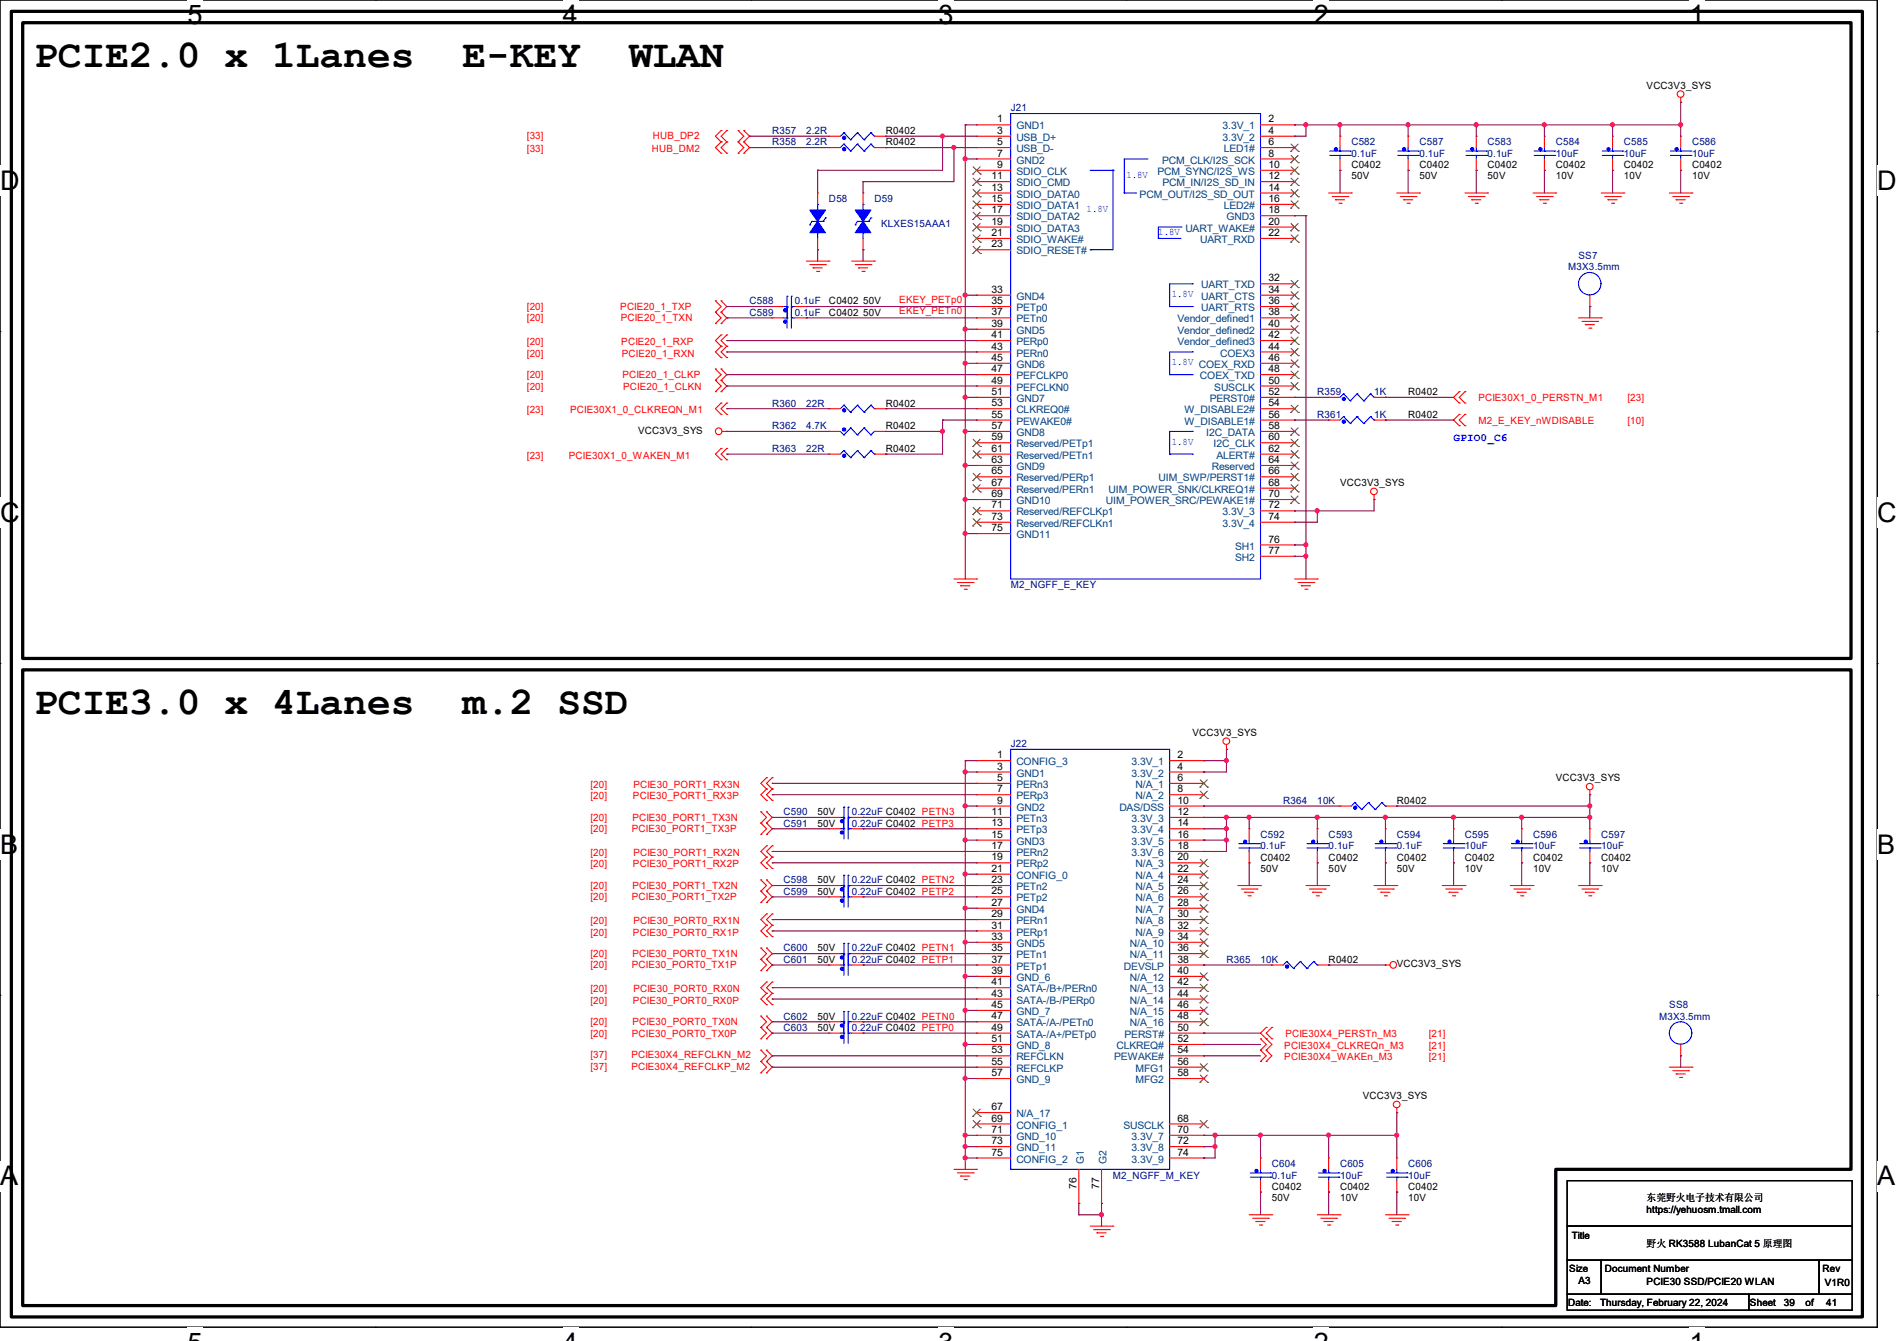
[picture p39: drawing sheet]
<svg xmlns="http://www.w3.org/2000/svg" width="297mm" height="210mm" viewBox="0 0 297 210" stroke-linecap="round" stroke-linejoin="round" font-family="sans-serif">
<defs><g id="words">
<g font-size="6.2">
<text x="5.3" y="10.5">PCIE2.0 x 1Lanes</text>
<text x="72.4" y="10.5">E-KEY</text>
<text x="98.5" y="10.5">WLAN</text>
<text x="5.3" y="111.9">PCIE3.0 x 4Lanes</text>
<text x="72.4" y="111.9">m.2 SSD</text>
</g>
<g font-size="4.2">
<text x="29.4" y="3.8">5</text>
<text x="88.1" y="3.8">4</text>
<text x="146.9" y="3.8">3</text>
<text x="205.7" y="3.8">2</text>
<text x="264.5" y="3.8">1</text>
<text x="0" y="29.8">D</text>
<text x="293.9" y="29.8">D</text>
<text x="0" y="81.7">C</text>
<text x="293.9" y="81.7">C</text>
<text x="0" y="133.7">B</text>
<text x="293.9" y="133.7">B</text>
<text x="0" y="185.6">A</text>
<text x="293.9" y="185.6">A</text>
</g>
<text font-size="1.7" fill="#00f" x="227.6" y="69">GPIO0_C6</text>
<g font-size="1.6" fill="#000080">
<text x="158.2" y="17.4">J21</text>
<text x="120.9" y="21">R357</text>
<text x="120.9" y="22.8">R358</text>
<text x="126.2" y="21">2.2R</text>
<text x="126.2" y="22.8">2.2R</text>
<text x="211.6" y="22.8">C582</text>
<text x="222.2" y="22.8">C587</text>
<text x="232.9" y="22.8">C583</text>
<text x="243.6" y="22.8">C584</text>
<text x="254.3" y="22.8">C585</text>
<text x="264.9" y="22.8">C586</text>
<text x="211.6" y="24.6">0.1uF</text>
<text x="222.2" y="24.6">0.1uF</text>
<text x="232.9" y="24.6">0.1uF</text>
<text x="243.6" y="24.6">10uF</text>
<text x="254.3" y="24.6">10uF</text>
<text x="264.9" y="24.6">10uF</text>
<text x="129.8" y="31.7">D58</text>
<text x="136.9" y="31.7">D59</text>
<text x="138" y="35.6">KLXES15AAA1</text>
<text x="247.1" y="40.6">SS7</text>
<text x="117.3" y="47.7">C588</text>
<text x="124.5" y="47.7">0.1uF</text>
<text x="245.5" y="42.3">M3X3.5mm</text>
<text x="117.3" y="49.4">C589</text>
<text x="124.5" y="49.4">0.1uF</text>
<text x="120.9" y="63.7">R360</text>
<text x="126.2" y="63.7">22R</text>
<text x="206.2" y="61.9">R359</text>
<text x="206.2" y="65.4">R361</text>
<text x="215.1" y="61.9">1K</text>
<text x="215.1" y="65.4">1K</text>
<text x="120.9" y="70.8">R363</text>
<text x="120.9" y="67.2">R362</text>
<text x="126.2" y="70.8">22R</text>
<text x="126.2" y="67.2">4.7K</text>
<text x="158.2" y="92.1">M2_NGFF_E_KEY</text>
<text x="158.2" y="117">J22</text>
<text x="200.9" y="125.9">R364</text>
<text x="206.3" y="125.9">10K</text>
<text x="122.7" y="127.7">C590</text>
<text x="122.7" y="129.5">C591</text>
<text x="133.3" y="127.7">0.22uF C0402 PETN3</text>
<text x="133.3" y="129.5">0.22uF C0402 PETP3</text>
<text x="197.4" y="131.2">C592</text>
<text x="208" y="131.2">C593</text>
<text x="218.7" y="131.2">C594</text>
<text x="229.4" y="131.2">C595</text>
<text x="240" y="131.2">C596</text>
<text x="250.7" y="131.2">C597</text>
<text x="197.4" y="133">0.1uF</text>
<text x="208" y="133">0.1uF</text>
<text x="218.7" y="133">0.1uF</text>
<text x="229.4" y="133">10uF</text>
<text x="240" y="133">10uF</text>
<text x="250.7" y="133">10uF</text>
<text x="122.7" y="138.3">C598</text>
<text x="122.7" y="140.1">C599</text>
<text x="133.3" y="138.3">0.22uF C0402 PETN2</text>
<text x="133.3" y="140.1">0.22uF C0402 PETP2</text>
<text x="122.7" y="149">C600</text>
<text x="133.3" y="149">0.22uF C0402 PETN1</text>
<text x="122.7" y="150.8">C601</text>
<text x="133.3" y="150.8">0.22uF C0402 PETP1</text>
<text x="192" y="150.8">R365</text>
<text x="197.4" y="150.8">10K</text>
<text x="122.7" y="161.5">C603</text>
<text x="122.7" y="159.7">C602</text>
<text x="133.3" y="161.5">0.22uF C0402 PETP0</text>
<text x="133.3" y="159.7">0.22uF C0402 PETN0</text>
<text x="259.8" y="159.7">M3X3.5mm</text>
<text x="261.4" y="157.9">SS8</text>
<text x="174.2" y="184.6">M2_NGFF_M_KEY</text>
<text x="199.1" y="182.8">C604</text>
<text x="199.1" y="184.6">0.1uF</text>
<text x="209.8" y="182.8">C605</text>
<text x="209.8" y="184.6">10uF</text>
<text x="220.5" y="182.8">C606</text>
<text x="220.5" y="184.6">10uF</text>
</g>
<g font-size="1.6">
<text x="257.8" y="13.9">VCC3V3_SYS</text>
<text x="138.7" y="21">R0402</text>
<text x="138.7" y="22.8">R0402</text>
<text x="156.1" y="19.2">1</text>
<text x="156.1" y="21">3</text>
<text x="156.1" y="22.7">5</text>
<text x="198.6" y="19.2">2</text>
<text x="198.6" y="21">4</text>
<text x="198.6" y="22.7">6</text>
<text x="155.2" y="28.1">11</text>
<text x="155.2" y="29.8">13</text>
<text x="156.1" y="24.5">7</text>
<text x="156.1" y="26.3">9</text>
<text x="198.6" y="24.5">8</text>
<text x="198.6" y="26.3">10</text>
<text x="198.6" y="28.1">12</text>
<text x="198.6" y="29.8">14</text>
<text x="211.6" y="26.3">C0402</text>
<text x="211.6" y="28.1">50V</text>
<text x="222.2" y="26.3">C0402</text>
<text x="222.2" y="28.1">50V</text>
<text x="232.9" y="26.3">C0402</text>
<text x="232.9" y="28.1">50V</text>
<text x="243.6" y="26.3">C0402</text>
<text x="243.6" y="28.1">10V</text>
<text x="254.3" y="26.3">C0402</text>
<text x="254.3" y="28.1">10V</text>
<text x="264.9" y="26.3">C0402</text>
<text x="264.9" y="28.1">10V</text>
<text x="155.2" y="31.6">15</text>
<text x="155.2" y="33.4">17</text>
<text x="155.2" y="35.2">19</text>
<text x="198.6" y="31.6">16</text>
<text x="198.6" y="33.4">18</text>
<text x="198.6" y="35.2">20</text>
<text x="155.2" y="37">21</text>
<text x="155.2" y="38.7">23</text>
<text x="198.6" y="37">22</text>
<text x="129.8" y="47.7">C0402 50V</text>
<text x="155.2" y="45.8">33</text>
<text x="155.2" y="47.6">35</text>
<text x="198.6" y="44.1">32</text>
<text x="198.6" y="45.8">34</text>
<text x="198.6" y="47.6">36</text>
<text x="129.8" y="49.4">C0402 50V</text>
<text x="155.2" y="49.4">37</text>
<text x="155.2" y="51.2">39</text>
<text x="155.2" y="53">41</text>
<text x="198.6" y="49.4">38</text>
<text x="198.6" y="51.2">40</text>
<text x="198.6" y="53">42</text>
<text x="155.2" y="54.7">43</text>
<text x="155.2" y="56.5">45</text>
<text x="155.2" y="58.3">47</text>
<text x="198.6" y="54.7">44</text>
<text x="198.6" y="56.5">46</text>
<text x="198.6" y="58.3">48</text>
<text x="138.7" y="63.7">R0402</text>
<text x="155.2" y="60.1">49</text>
<text x="155.2" y="61.8">51</text>
<text x="155.2" y="63.6">53</text>
<text x="155.2" y="65.4">55</text>
<text x="198.6" y="60.1">50</text>
<text x="198.6" y="61.8">52</text>
<text x="198.6" y="63.6">54</text>
<text x="198.6" y="65.4">56</text>
<text x="220.5" y="61.9">R0402</text>
<text x="220.5" y="65.4">R0402</text>
<text x="99.9" y="67.9">VCC3V3_SYS</text>
<text x="138.7" y="70.8">R0402</text>
<text x="138.7" y="67.2">R0402</text>
<text x="155.2" y="67.2">57</text>
<text x="155.2" y="69">59</text>
<text x="155.2" y="70.7">61</text>
<text x="198.6" y="67.2">58</text>
<text x="198.6" y="69">60</text>
<text x="198.6" y="70.7">62</text>
<text x="155.2" y="72.5">63</text>
<text x="155.2" y="74.3">65</text>
<text x="155.2" y="76.1">67</text>
<text x="155.2" y="77.9">69</text>
<text x="198.6" y="72.5">64</text>
<text x="198.6" y="74.3">66</text>
<text x="198.6" y="76.1">68</text>
<text x="198.6" y="77.9">70</text>
<text x="209.8" y="76.1">VCC3V3_SYS</text>
<text x="155.2" y="79.6">71</text>
<text x="155.2" y="81.4">73</text>
<text x="155.2" y="83.2">75</text>
<text x="198.6" y="79.6">72</text>
<text x="198.6" y="81.4">74</text>
<text x="198.6" y="85">76</text>
<text x="198.6" y="86.7">77</text>
<text x="156.1" y="118.7">1</text>
<text x="184.4" y="118.7">2</text>
<text x="186.7" y="115.2">VCC3V3_SYS</text>
<text x="156.1" y="120.5">3</text>
<text x="156.1" y="122.3">5</text>
<text x="156.1" y="124.1">7</text>
<text x="156.1" y="125.9">9</text>
<text x="184.4" y="120.5">4</text>
<text x="184.4" y="122.3">6</text>
<text x="184.4" y="124.1">8</text>
<text x="184.4" y="125.9">10</text>
<text x="218.7" y="125.9">R0402</text>
<text x="243.6" y="122.3">VCC3V3_SYS</text>
<text x="128" y="127.7">50V</text>
<text x="128" y="129.5">50V</text>
<text x="155.2" y="127.6">11</text>
<text x="155.2" y="129.4">13</text>
<text x="155.2" y="131.2">15</text>
<text x="184.4" y="127.6">12</text>
<text x="184.4" y="129.4">14</text>
<text x="184.4" y="131.2">16</text>
<text x="155.2" y="133">17</text>
<text x="155.2" y="134.7">19</text>
<text x="155.2" y="136.5">21</text>
<text x="184.4" y="133">18</text>
<text x="184.4" y="134.7">20</text>
<text x="184.4" y="136.5">22</text>
<text x="197.4" y="134.8">C0402</text>
<text x="197.4" y="136.6">50V</text>
<text x="208" y="134.8">C0402</text>
<text x="208" y="136.6">50V</text>
<text x="218.7" y="134.8">C0402</text>
<text x="218.7" y="136.6">50V</text>
<text x="229.4" y="134.8">C0402</text>
<text x="229.4" y="136.6">10V</text>
<text x="240" y="134.8">C0402</text>
<text x="240" y="136.6">10V</text>
<text x="250.7" y="134.8">C0402</text>
<text x="250.7" y="136.6">10V</text>
<text x="128" y="138.3">50V</text>
<text x="128" y="140.1">50V</text>
<text x="155.2" y="138.3">23</text>
<text x="155.2" y="140.1">25</text>
<text x="155.2" y="141.9">27</text>
<text x="155.2" y="143.6">29</text>
<text x="184.4" y="138.3">24</text>
<text x="184.4" y="140.1">26</text>
<text x="184.4" y="141.9">28</text>
<text x="184.4" y="143.6">30</text>
<text x="128" y="149">50V</text>
<text x="155.2" y="145.4">31</text>
<text x="155.2" y="147.2">33</text>
<text x="155.2" y="149">35</text>
<text x="184.4" y="145.4">32</text>
<text x="184.4" y="147.2">34</text>
<text x="184.4" y="149">36</text>
<text x="128" y="150.8">50V</text>
<text x="155.2" y="150.8">37</text>
<text x="155.2" y="152.5">39</text>
<text x="155.2" y="154.3">41</text>
<text x="184.4" y="150.8">38</text>
<text x="184.4" y="152.5">40</text>
<text x="184.4" y="154.3">42</text>
<text x="208" y="150.8">R0402</text>
<text x="218.7" y="151.5">VCC3V3_SYS</text>
<text x="128" y="161.5">50V</text>
<text x="128" y="159.7">50V</text>
<text x="155.2" y="156.1">43</text>
<text x="155.2" y="157.9">45</text>
<text x="155.2" y="159.6">47</text>
<text x="155.2" y="161.4">49</text>
<text x="184.4" y="156.1">44</text>
<text x="184.4" y="157.9">46</text>
<text x="184.4" y="159.6">48</text>
<text x="184.4" y="161.4">50</text>
<text x="155.2" y="163.2">51</text>
<text x="155.2" y="165">53</text>
<text x="155.2" y="166.8">55</text>
<text x="184.4" y="163.2">52</text>
<text x="184.4" y="165">54</text>
<text x="184.4" y="166.8">56</text>
<text x="155.2" y="168.5">57</text>
<text x="155.2" y="173.9">67</text>
<text x="184.4" y="168.5">58</text>
<text x="213.4" y="172.1">VCC3V3_SYS</text>
<text x="155.2" y="175.6">69</text>
<text x="155.2" y="177.4">71</text>
<text x="155.2" y="179.2">73</text>
<text x="184.4" y="175.6">68</text>
<text x="184.4" y="177.4">70</text>
<text x="184.4" y="179.2">72</text>
<text x="155.2" y="181">75</text>
<text x="184.4" y="181">74</text>
<text x="168.5" y="186.1" transform="rotate(-90 168.5 186.1)">76</text>
<text x="172.1" y="186.1" transform="rotate(-90 172.1 186.1)">77</text>
<text x="199.1" y="186.3">C0402</text>
<text x="199.1" y="188.1">50V</text>
<text x="209.8" y="186.3">C0402</text>
<text x="209.8" y="188.1">10V</text>
<text x="220.5" y="186.3">C0402</text>
<text x="220.5" y="188.1">10V</text>
<text x="257.8" y="188.1">东莞野火电子技术有限公司</text>
<text x="257.8" y="189.9">https://yehuosm.tmall.com</text>
<text x="246.1" y="194">Title</text>
<text x="257.8" y="195.2">野火 RK3588 LubanCat 5 原理图</text>
<text x="245.7" y="199.1">Size</text>
<text x="247.1" y="201.1">A3</text>
<text x="251.2" y="199.1">Document Number</text>
<text x="257.8" y="201.3">PCIE30 SSD/PCIE20 WLAN</text>
<text x="285.4" y="199.1">Rev</text>
<text x="285.7" y="201.5">V1R0</text>
<text x="245.5" y="204.5">Date:</text>
<text x="250.5" y="204.5">Thursday, February 22, 2024</text>
<text x="274" y="204.5">Sheet</text>
<text x="279.3" y="204.5">39</text>
<text x="282.7" y="204.5">of</text>
<text x="285.9" y="204.5">41</text>
</g>
<g font-size="1.6" fill="#f00">
<text x="82.5" y="23.8">[33]</text>
<text x="82.5" y="21.7">[33]</text>
<text x="102.1" y="23.8">HUB_DM2</text>
<text x="102.2" y="21.7">HUB_DP2</text>
<text x="140.8" y="47.5">EKEY_PETp0</text>
<text x="82.5" y="48.6">[20]</text>
<text x="82.5" y="50.3">[20]</text>
<text x="97.1" y="48.6">PCIE20_1_TXP</text>
<text x="97.2" y="50.3">PCIE20_1_TXN</text>
<text x="140.8" y="49.2">EKEY_PETn0</text>
<text x="82.5" y="54.1">[20]</text>
<text x="82.5" y="55.8">[20]</text>
<text x="82.5" y="59.2">[20]</text>
<text x="97.3" y="54.1">PCIE20_1_RXP</text>
<text x="97.4" y="55.8">PCIE20_1_RXN</text>
<text x="97.5" y="59.2">PCIE20_1_CLKP</text>
<text x="82.5" y="61">[20]</text>
<text x="82.5" y="64.7">[23]</text>
<text x="89.3" y="64.7">PCIE30X1_0_CLKREQN_M1</text>
<text x="97.6" y="61">PCIE20_1_CLKN</text>
<text x="231.5" y="62.8">PCIE30X1_0_PERSTN_M1</text>
<text x="254.8" y="62.8">[23]</text>
<text x="82.5" y="71.8">[23]</text>
<text x="89.1" y="71.8">PCIE30X1_0_WAKEN_M1</text>
<text x="231.5" y="66.3">M2_E_KEY_nWDISABLE</text>
<text x="254.8" y="66.3">[10]</text>
<text x="92.5" y="123.4">[20]</text>
<text x="92.5" y="125.2">[20]</text>
<text x="99.1" y="125.2">PCIE30_PORT1_RX3P</text>
<text x="99.2" y="123.4">PCIE30_PORT1_RX3N</text>
<text x="92.5" y="128.6">[20]</text>
<text x="92.5" y="130.3">[20]</text>
<text x="98.9" y="130.3">PCIE30_PORT1_TX3P</text>
<text x="99" y="128.6">PCIE30_PORT1_TX3N</text>
<text x="92.5" y="134.1">[20]</text>
<text x="92.5" y="135.8">[20]</text>
<text x="99.1" y="135.8">PCIE30_PORT1_RX2P</text>
<text x="99.2" y="134.1">PCIE30_PORT1_RX2N</text>
<text x="92.5" y="139.2">[20]</text>
<text x="92.5" y="141">[20]</text>
<text x="98.9" y="141">PCIE30_PORT1_TX2P</text>
<text x="99" y="139.2">PCIE30_PORT1_TX2N</text>
<text x="92.5" y="144.7">[20]</text>
<text x="92.5" y="146.5">[20]</text>
<text x="92.5" y="149.9">[20]</text>
<text x="99" y="149.9">PCIE30_PORT0_TX1N</text>
<text x="99.1" y="146.5">PCIE30_PORT0_RX1P</text>
<text x="99.2" y="144.7">PCIE30_PORT0_RX1N</text>
<text x="92.5" y="151.7">[20]</text>
<text x="92.5" y="155.4">[20]</text>
<text x="98.9" y="151.7">PCIE30_PORT0_TX1P</text>
<text x="99.2" y="155.4">PCIE30_PORT0_RX0N</text>
<text x="92.5" y="157.2">[20]</text>
<text x="92.5" y="160.6">[20]</text>
<text x="99" y="160.6">PCIE30_PORT0_TX0N</text>
<text x="99.1" y="157.2">PCIE30_PORT0_RX0P</text>
<text x="92.5" y="165.7">[37]</text>
<text x="92.5" y="167.5">[37]</text>
<text x="92.5" y="162.3">[20]</text>
<text x="98.8" y="165.7">PCIE30X4_REFCLKN_M2</text>
<text x="98.8" y="167.5">PCIE30X4_REFCLKP_M2</text>
<text x="98.9" y="162.3">PCIE30_PORT0_TX0P</text>
<text x="201.1" y="164.3">PCIE30X4_CLKREQn_M3</text>
<text x="201.1" y="166.1">PCIE30X4_WAKEn_M3</text>
<text x="201.3" y="162.3">PCIE30X4_PERSTn_M3</text>
<text x="223.7" y="164.3">[21]</text>
<text x="223.7" y="166.1">[21]</text>
<text x="223.7" y="162.3">[21]</text>
</g>
<g font-size="1.6" fill="#004080">
<text x="159.1" y="20.3">GND1</text>
<text x="159.1" y="22.1">USB_D+</text>
<text x="159.1" y="23.8">USB_D-</text>
<text x="191.4" y="20.3">3.3V_1</text>
<text x="191.4" y="22.1">3.3V_2</text>
<text x="191.6" y="23.8">LED1#</text>
<text x="159.1" y="25.6">GND2</text>
<text x="159.1" y="27.4">SDIO_CLK</text>
<text x="159.1" y="29.2">SDIO_CMD</text>
<text x="181.2" y="27.4">PCM_SYNC/I2S_WS</text>
<text x="181.9" y="25.6">PCM_CLK/I2S_SCK</text>
<text x="182" y="29.2">PCM_IN/I2S_SD_IN</text>
<text x="159.1" y="30.9">SDIO_DATA0</text>
<text x="159.1" y="32.7">SDIO_DATA1</text>
<text x="159.1" y="34.5">SDIO_DATA2</text>
<text x="178.4" y="30.9">PCM_OUT/I2S_SD_OUT</text>
<text x="191.6" y="32.7">LED2#</text>
<text x="192" y="34.5">GND3</text>
<text x="159.1" y="36.3">SDIO_DATA3</text>
<text x="159.1" y="38.1">SDIO_WAKE#</text>
<text x="159.1" y="39.8">SDIO_RESET#</text>
<text x="185.6" y="36.3">UART_WAKE#</text>
<text x="187.9" y="38.1">UART_RXD</text>
<text x="159.1" y="46.9">GND4</text>
<text x="188.1" y="45.2">UART_TXD</text>
<text x="188.1" y="46.9">UART_CTS</text>
<text x="159.1" y="48.7">PETp0</text>
<text x="159.1" y="50.5">PETn0</text>
<text x="159.1" y="52.3">GND5</text>
<text x="184.4" y="50.5">Vendor_defined1</text>
<text x="184.4" y="52.3">Vendor_defined2</text>
<text x="188.1" y="48.7">UART_RTS</text>
<text x="159.1" y="54.1">PERp0</text>
<text x="159.1" y="55.8">PERn0</text>
<text x="159.1" y="57.6">GND6</text>
<text x="159.1" y="59.4">PEFCLKP0</text>
<text x="184.4" y="54.1">Vendor_defined3</text>
<text x="187.9" y="59.4">COEX_TXD</text>
<text x="191" y="55.8">COEX3</text>
<text x="159.1" y="61.2">PEFCLKN0</text>
<text x="159.1" y="63">GND7</text>
<text x="159.1" y="64.7">CLKREQ0#</text>
<text x="185.5" y="64.7">W_DISABLE2#</text>
<text x="189.4" y="63">PERST0#</text>
<text x="190.1" y="61.2">SUSCLK</text>
<text x="159.1" y="66.5">PEWAKE0#</text>
<text x="159.1" y="68.3">GND8</text>
<text x="159.1" y="70.1">Reserved/PETp1</text>
<text x="159.1" y="71.8">Reserved/PETn1</text>
<text x="185.5" y="66.5">W_DISABLE1#</text>
<text x="188.8" y="68.3">I2C_DATA</text>
<text x="190" y="70.1">I2C_CLK</text>
<text x="190.5" y="71.8">ALERT#</text>
<text x="159.1" y="73.6">GND9</text>
<text x="159.1" y="75.4">Reserved/PERp1</text>
<text x="159.1" y="77.2">Reserved/PERn1</text>
<text x="173.6" y="77.2">UIM_POWER_SNK/CLKREQ1#</text>
<text x="181.4" y="75.4">UIM_SWP/PERST1#</text>
<text x="189.7" y="73.6">Reserved</text>
<text x="159.1" y="79">GND10</text>
<text x="159.1" y="80.7">Reserved/REFCLKp1</text>
<text x="159.1" y="82.5">Reserved/REFCLKn1</text>
<text x="173.1" y="79">UIM_POWER_SRC/PEWAKE1#</text>
<text x="191.4" y="80.7">3.3V_3</text>
<text x="191.4" y="82.5">3.3V_4</text>
<text x="159.1" y="84.3">GND11</text>
<text x="193.4" y="86.1">SH1</text>
<text x="193.4" y="87.8">SH2</text>
<text x="159.1" y="119.8">CONFIG_3</text>
<text x="177.2" y="119.8">3.3V_1</text>
<text x="159.1" y="121.6">GND1</text>
<text x="159.1" y="123.4">PERn3</text>
<text x="159.1" y="125.2">PERp3</text>
<text x="177.2" y="121.6">3.3V_2</text>
<text x="177.8" y="123.4">N/A_1</text>
<text x="177.8" y="125.2">N/A_2</text>
<text x="159.1" y="127">GND2</text>
<text x="159.1" y="128.7">PETn3</text>
<text x="159.1" y="130.5">PETp3</text>
<text x="175.3" y="127">DAS/DSS</text>
<text x="177.2" y="128.7">3.3V_3</text>
<text x="177.2" y="130.5">3.3V_4</text>
<text x="159.1" y="132.3">GND3</text>
<text x="159.1" y="134.1">PERn2</text>
<text x="159.1" y="135.8">PERp2</text>
<text x="159.1" y="137.6">CONFIG_0</text>
<text x="177.2" y="132.3">3.3V_5</text>
<text x="177.2" y="134.1">3.3V_6</text>
<text x="177.8" y="135.8">N/A_3</text>
<text x="177.8" y="137.6">N/A_4</text>
<text x="159.1" y="139.4">PETn2</text>
<text x="159.1" y="141.2">PETp2</text>
<text x="159.1" y="143">GND4</text>
<text x="177.8" y="139.4">N/A_5</text>
<text x="177.8" y="141.2">N/A_6</text>
<text x="177.8" y="143">N/A_7</text>
<text x="159.1" y="144.7">PERn1</text>
<text x="159.1" y="146.5">PERp1</text>
<text x="159.1" y="148.3">GND5</text>
<text x="176.9" y="148.3">N/A_10</text>
<text x="177.8" y="144.7">N/A_8</text>
<text x="177.8" y="146.5">N/A_9</text>
<text x="159.1" y="150.1">PETn1</text>
<text x="159.1" y="151.9">PETp1</text>
<text x="159.1" y="153.6">GND_6</text>
<text x="159.1" y="155.4">SATA-/B+/PERn0</text>
<text x="176" y="151.9">DEVSLP</text>
<text x="176.9" y="150.1">N/A_11</text>
<text x="176.9" y="153.6">N/A_12</text>
<text x="176.9" y="155.4">N/A_13</text>
<text x="159.1" y="157.2">SATA-/B-/PERp0</text>
<text x="159.1" y="159">GND_7</text>
<text x="159.1" y="160.7">SATA-/A-/PETn0</text>
<text x="176.9" y="157.2">N/A_14</text>
<text x="176.9" y="159">N/A_15</text>
<text x="176.9" y="160.7">N/A_16</text>
<text x="159.1" y="162.5">SATA-/A+/PETp0</text>
<text x="159.1" y="164.3">GND_8</text>
<text x="159.1" y="166.1">REFCLKN</text>
<text x="159.1" y="167.9">REFCLKP</text>
<text x="174.5" y="166.1">PEWAKE#</text>
<text x="174.8" y="164.3">CLKREQ#</text>
<text x="176.1" y="162.5">PERST#</text>
<text x="177.8" y="167.9">MFG1</text>
<text x="159.1" y="169.6">GND_9</text>
<text x="177.8" y="169.6">MFG2</text>
<text x="159.1" y="175">N/A_17</text>
<text x="159.1" y="176.7">CONFIG_1</text>
<text x="159.1" y="178.5">GND_10</text>
<text x="175.9" y="176.7">SUSCLK</text>
<text x="177.2" y="178.5">3.3V_7</text>
<text x="159.1" y="180.3">GND_11</text>
<text x="159.1" y="182.1">CONFIG_2</text>
<text x="169.7" y="182.2" transform="rotate(-90 169.7 182.2)">G1</text>
<text x="173.2" y="182.2" transform="rotate(-90 173.2 182.2)">G2</text>
<text x="177.2" y="180.3">3.3V_8</text>
<text x="177.2" y="182.1">3.3V_9</text>
</g>
<g font-size="1.6" fill="#00f">
<text x="176.4" y="27.9">1.8V</text>
<text x="170.1" y="33.2">1.8V</text>
<text x="181.4" y="36.8">1.8V</text>
<text x="183.5" y="46.6">1.8V</text>
<text x="183.5" y="57.2">1.8V COEX_RXD</text>
<text x="183.5" y="69.7">1.8V</text>
</g>
</g></defs>
<path d="M0 0h293.9v207.9h-293.9z" fill="none" stroke="#000" stroke-width=".17"/>
<g fill="#fff">
<path d="M29.4 0h2.3v4.7h-2.3z"/>
<path d="M29.4 207.9h2.3v2.1h-2.3z"/>
</g>
<path d="M58.8 0h.1M58.8 207.9h.1" fill="none" stroke="#000" stroke-width=".17"/>
<g fill="#fff">
<path d="M88.1 0h2.4v4.7h-2.4z"/>
<path d="M88.1 207.9h2.4v2.1h-2.4z"/>
</g>
<path d="M117.6 0h.1M117.6 207.9h.1" fill="none" stroke="#000" stroke-width=".17"/>
<g fill="#fff">
<path d="M146.9 0h2.4v4.7h-2.4z"/>
<path d="M146.9 207.9h2.4v2.1h-2.4z"/>
</g>
<path d="M176.3 0h.1M176.3 207.9h.1" fill="none" stroke="#000" stroke-width=".17"/>
<g fill="#fff">
<path d="M205.7 0h2.4v4.7h-2.4z"/>
<path d="M205.7 207.9h2.4v2.1h-2.4z"/>
</g>
<path d="M235.1 0h.1M235.1 207.9h.1" fill="none" stroke="#000" stroke-width=".17"/>
<g fill="#fff">
<path d="M264.5 0h2.4v4.7h-2.4z"/>
<path d="M264.5 207.9h2.4v2.1h-2.4z"/>
<path d="M0 26h3v4.7h-3z"/>
<path d="M293.9 26h3.1v4.7h-3.1z"/>
<path d="M0 77.9h3v4.7h-3z"/>
<path d="M293.9 77.9h3.1v4.7h-3.1z"/>
</g>
<path d="M0 51.9h.1M293.9 51.9h.1" fill="none" stroke="#000" stroke-width=".17"/>
<g fill="#fff">
<path d="M0 129.9h2.8v4.7h-2.8z"/>
<path d="M293.9 129.9h2.9v4.7h-2.9z"/>
</g>
<path d="M0 103.9h.1M293.9 103.9h.1" fill="none" stroke="#000" stroke-width=".17"/>
<g fill="#fff">
<path d="M0 181.8h2.8v4.8h-2.8z"/>
<path d="M293.8 181.8h3v4.8h-3z"/>
</g>
<path d="M0 155.9h.1M293.9 155.9h.1M245.4 184.9h44.6v7.1h-44.6zM245.4 192h44.6v5.4h-44.6zM245.4 197.4h5.3v5.3h-5.3zM250.7 197.4h34.1v5.3h-34.1zM284.8 197.4h5.2v5.3h-5.2zM245.4 202.7h28.4v2.5h-28.4zM273.8 202.7h16.2v2.5h-16.2z" fill="none" stroke="#000" stroke-width=".17"/>
<path d="M1.8 1.8h289.8v204.4h-289.8zM3.6 3.6h286.2v99.5h-286.2zM3.6 104.9h286.2v78.2h-46.2v21.4h-240z" fill="none" stroke="#000" stroke-width=".51"/>
<g fill="none" stroke="#f00" stroke-width=".17">
<path d="M152.9 19.6h.1M152.9 19.6h5.3M197.4 19.6h5.3M202.7 19.6h.1M263.1 16h.1M263.1 15.3v.7M112.9 24h.1M112.9 22.2h.1M112.9 20.4h.1M112.9 22.2l-.9 .9 .9 .9M112.9 20.4l-.9 .9 .9 .9M113.8 24h.1"/>
<path d="M113.8 22.2h.1M113.8 20.4h.1M113.8 22.2l-.9 .9 .9 .9M113.8 20.4l-.9 .9 .9 .9M115.6 24h.1M115.6 22.2h.1M115.6 20.4h.1M115.6 22.2l.9 .9-.9 .9M115.6 20.4l.9 .9-.9 .9M116.5 22.2h.1M116.5 24h.1M116.5 20.4h.1"/>
<path d="M116.5 22.2l.8 .9-.8 .9M116.5 20.4l.8 .9-.8 .9M128 39.1h.1M128 30.2h.1M128 30.2v1.8M128 37.3v1.8M129.8 21.3h.1M129.8 23.1h.1M129.8 21.3h1.8M129.8 23.1h1.8M135.1 39.1h.1M135.1 30.2h.1"/>
<path d="M135.1 30.2v1.8M135.1 37.3v1.8M136.9 21.3h1.8M136.9 23.1h1.8M138.7 21.3h.1M138.7 23.1h.1M152.9 21.3h.1M152.9 23.1h.1M152.9 24.9h.1M152.9 26.7h.1M152.9 28.4h.1M152.9 30.2h.1"/>
<path d="M152.9 32h.1M152.9 33.8h.1M152.9 35.6h.1M152.9 37.3h.1M152.9 39.1h.1M152.9 30.2h5.3M152.9 21.3h5.3M152.9 23.1h5.3M152.9 24.9h5.3M152.9 26.7h5.3M152.9 28.4h5.3M152.9 32h5.3"/>
<path d="M152.9 33.8h5.3M152.9 35.6h5.3M152.9 37.3h5.3M152.9 39.1h5.3M197.4 30.2h5.3M197.4 21.3h5.3M197.4 23.1h5.3M197.4 24.9h5.3M197.4 26.7h5.3M197.4 28.4h5.3M197.4 32h5.3M197.4 33.8h5.3"/>
<path d="M197.4 35.6h5.3M197.4 37.3h5.3M202.7 21.3h.1M202.7 23.1h.1M202.7 24.9h.1M202.7 26.7h.1M202.7 28.4h.1M202.7 30.2h.1M202.7 32h.1M202.7 33.8h.1M202.7 35.6h.1M202.7 37.3h.1"/>
<path d="M208 30.2h3.6M208.6 30.8h2.4M209.1 31.3h.1M209.1 31.3h1.4M209.6 31.8h.4M209.8 21.3h.1M209.8 26.7h.1M209.8 21.3v1.8M209.8 24.9v1.8M210 31.8h.1M211 30.8h.1M211.6 30.2h.1"/>
<path d="M218.7 30.2h3.5M219.2 30.8h2.5M219.8 31.3h.1M219.8 31.3h1.4M220.3 31.8h.3M220.5 21.3h.1M220.5 26.7h.1M220.5 21.3v1.8M220.5 24.9v1.8M220.6 31.8h.1M221.7 30.8h.1M222.2 30.2h.1"/>
<path d="M229.4 30.2h3.5M229.9 30.8h2.5M230.4 31.3h.1M230.4 31.3h1.5M231 31.8h.3M231.1 21.3h.1M231.1 26.7h.1M231.1 21.3v1.8M231.1 24.9v1.8M231.3 31.8h.1M232.4 30.8h.1M232.9 30.2h.1"/>
<path d="M240 30.2h3.6M240.6 30.8h2.4M241.1 31.3h.1M241.1 31.3h1.4M241.6 31.8h.4M241.8 21.3h.1M241.8 26.7h.1M241.8 21.3v1.8M241.8 24.9v1.8M242 31.8h.1M243 30.8h.1M243.6 30.2h.1"/>
<path d="M250.7 30.2h3.6M251.2 30.8h2.5M251.8 31.3h.1M251.8 31.3h1.4M252.3 31.8h.3M252.5 21.3h.1M252.5 26.7h.1M252.5 21.3v1.8M252.5 24.9v1.8M252.6 31.8h.1M253.7 30.8h.1M254.3 30.2h.1"/>
<path d="M261.4 30.2h3.5M261.9 30.8h2.5M262.4 31.3h.1M262.4 31.3h1.5M263 31.8h.3M263.1 21.3h.1M263.1 26.7h.1M263.1 21.3v1.8M263.1 24.9v1.8M263.3 31.8h.1M264.4 30.8h.1M264.9 30.2h.1"/>
<path d="M112 48.9h.1M112 47.1h.1M112 50.7h.1M112 59.6h.1M112 57.8h.1M112 47.1l.9 .9-.9 .9M112 48.9l.9 .9-.9 .9M112 57.8l.9 .9-.9 .9M112 59.6l.9 .9-.9 .8M112.9 47.1h.1M112.9 48.9h.1M112.9 50.7h.1"/>
<path d="M112.9 52.5h.1M112.9 54.2h.1M112.9 56h.1M112.9 57.8h.1M112.9 59.6h.1M112.9 47.1l.9 .9-.9 .9M112.9 48.9l.9 .9-.9 .9M112.9 52.5l-.9 .8 .9 .9M112.9 54.2l-.9 .9 .9 .9M112.9 57.8l.9 .9-.9 .9M112.9 59.6l.9 .9-.9 .8M113.8 52.5h.1"/>
<path d="M113.8 54.2h.1M113.8 56h.1M113.8 52.5l-.9 .8 .9 .9M113.8 54.2l-.9 .9 .9 .9M120.9 49.8h.1M120.9 48h.1M120.9 49.8h1.8M120.9 48h1.8M124.5 49.8h1.7M124.5 48h1.7M126.2 49.8h.1M126.2 48h.1"/>
<path d="M126.2 40.9h3.6M126.8 41.4h2.4M127.3 42h.1M127.3 42h1.4M127.8 42.5h.4M128.2 42.5h.1M129.2 41.4h.1M129.8 40.9h.1M133.3 40.9h3.6M133.9 41.4h2.5M134.4 42h.1M134.4 42h1.4"/>
<path d="M135 42.5h.3M135.3 42.5h.1M136.4 41.4h.1M136.9 40.9h.1M152.9 46.2h.1M152.9 48h.1M152.9 49.8h.1M152.9 51.6h.1M152.9 53.3h.1M152.9 55.1h.1M152.9 56.9h.1M152.9 58.7h.1"/>
<path d="M152.9 49.8h5.3M152.9 46.2h5.3M152.9 48h5.3M152.9 51.6h5.3M152.9 53.3h5.3M152.9 55.1h5.3M152.9 56.9h5.3M152.9 58.7h5.3M197.4 49.8h5.3M197.4 44.4h5.3M197.4 46.2h5.3M197.4 48h5.3"/>
<path d="M197.4 51.6h5.3M197.4 53.3h5.3M197.4 55.1h5.3M197.4 56.9h5.3M197.4 58.7h5.3M202.7 44.4h.1M202.7 46.2h.1M202.7 48h.1M202.7 49.8h.1M202.7 51.6h.1M202.7 53.3h.1M202.7 55.1h.1"/>
<path d="M202.7 56.9h.1M202.7 58.7h.1M247.1 49.8h3.6M247.7 50.3h2.4M248.2 50.8h.1M248.2 50.8h1.4M248.8 51.4h.3M248.9 48h.1M248.9 46.2v1.8M249.1 51.4h.1M250.1 50.3h.1M250.7 49.8h.1"/>
<path d="M112 61.3h.1M112.9 61.3h.1M112.9 63.1h.1M112.9 64.9h.1M112.9 70.2h.1M112.9 72h.1M112.9 63.1l-.9 .9 .9 .9M112.9 70.2l-.9 .9 .9 .9M113.1 67.6h.7M113.8 67.6h.1M113.8 63.1h.1M113.8 64.9h.1"/>
<path d="M113.8 70.2h.1M113.8 72h.1M113.8 63.1l-.9 .9 .9 .9M113.8 70.2l-.9 .9 .9 .9M129.8 64h.1M129.8 71.1h.1M129.8 67.6h.1M129.8 67.6h1.8M129.8 64h1.8M129.8 71.1h1.8M136.9 67.6h1.8M136.9 64h1.8"/>
<path d="M136.9 71.1h1.8M138.7 64h.1M138.7 71.1h.1M138.7 67.6h.1M152.9 60.5h.1M152.9 62.2h.1M152.9 64h.1M152.9 65.8h.1M152.9 67.6h.1M152.9 69.3h.1M152.9 71.1h.1M152.9 72.9h.1"/>
<path d="M152.9 74.7h.1M152.9 76.5h.1M152.9 78.2h.1M152.9 67.6h5.3M152.9 64h5.3M152.9 71.1h5.3M152.9 60.5h5.3M152.9 62.2h5.3M152.9 65.8h5.3M152.9 69.3h5.3M152.9 72.9h5.3M152.9 74.7h5.3"/>
<path d="M152.9 76.5h5.3M152.9 78.2h5.3M197.4 67.6h5.3M197.4 64h5.3M197.4 71.1h5.3M197.4 60.5h5.3M197.4 62.2h5.3M197.4 65.8h5.3M197.4 69.3h5.3M197.4 72.9h5.3M197.4 74.7h5.3M197.4 76.5h5.3"/>
<path d="M197.4 78.2h5.3M202.7 60.5h.1M202.7 62.2h.1M202.7 64h.1M202.7 65.8h.1M202.7 67.6h.1M202.7 69.3h.1M202.7 71.1h.1M202.7 72.9h.1M202.7 74.7h.1M202.7 76.5h.1M202.7 78.2h.1"/>
<path d="M208 62.2h.1M208 65.8h.1M208 62.2h1.8M208 65.8h1.8M215.1 78.2h.1M215.1 77.5v.7M215.1 62.2h1.8M215.1 65.8h1.8M216.9 62.2h.1M216.9 65.8h.1M228.5 61.3h.1M228.5 63.1h.1"/>
<path d="M228.5 64.9h.1M228.5 66.7h.1M228.5 61.3l-.9 .9 .9 .9M228.5 64.9l-.9 .9 .9 .9M229.4 63.1h.1M229.4 61.3h.1M229.4 66.7h.1M229.4 64.9h.1M229.4 61.3l-.9 .9 .9 .9M229.4 64.9l-.9 .9 .9 .9M149.4 90.7h3.5M149.9 91.2h2.5"/>
<path d="M150.4 91.7h.1M150.4 91.7h1.4M151 92.3h.3M151.3 92.3h.1M152.4 91.2h.1M152.9 90.7h.1M152.9 80h.1M152.9 81.8h.1M152.9 83.6h.1M152.9 80h5.3M152.9 81.8h5.3M152.9 83.6h5.3"/>
<path d="M197.4 80h5.3M197.4 81.8h5.3M197.4 85.3h5.3M197.4 87.1h5.3M202.7 80h.1M202.7 81.8h.1M202.7 85.3h.1M202.7 87.1h.1M202.7 90.7h3.5M203.2 91.2h2.5M203.8 91.7h.1M203.8 91.7h1.4"/>
<path d="M204.3 92.3h.3M204.6 92.3h.1M205.7 91.2h.1M206.2 90.7h.1M152.9 119.1h.1M152.9 119.1h5.3M183.1 119.1h5.4M188.5 119.1h.1M192 117.3h.1M192 116.6v.7M119.1 128.9h.1M119.1 127.1h.1"/>
<path d="M119.1 130.7h.1M119.1 139.6h.1M119.1 137.8h.1M119.1 127.1l.9 .9-.9 .9M119.1 128.9l.9 .9-.9 .9M119.1 137.8l.9 .9-.9 .9M119.1 139.6l.9 .9-.9 .9M120 121.8h.1M120 123.6h.1M120 125.3h.1M120 127.1h.1M120 128.9h.1"/>
<path d="M120 130.7h.1M120 132.5h.1M120 134.2h.1M120 136h.1M120 137.8h.1M120 139.6h.1M120 121.8l-.9 .9 .9 .9M120 123.6l-.9 .9 .9 .8M120 127.1l.9 .9-.9 .9M120 128.9l.9 .9-.9 .9M120 132.5l-.9 .8 .9 .9M120 134.2l-.9 .9 .9 .9"/>
<path d="M120 137.8l.9 .9-.9 .9M120 139.6l.9 .9-.9 .9M120.9 121.8h.1M120.9 123.6h.1M120.9 125.3h.1M120.9 132.5h.1M120.9 134.2h.1M120.9 136h.1M120.9 121.8l-.9 .9 .9 .9M120.9 123.6l-.9 .9 .9 .8M120.9 132.5l-.9 .8 .9 .9M120.9 134.2l-.9 .9 .9 .9"/>
<path d="M129.8 138.7h.1M129.8 128h.1M129.8 129.8h.1M129.8 138.7h1.8M129.8 128h1.8M129.8 129.8h1.8M133.3 138.7h1.8M133.3 128h1.8M133.3 129.8h1.8M135.1 138.7h.1M135.1 128h.1M135.1 129.8h.1"/>
<path d="M152.9 120.9h.1M152.9 122.7h.1M152.9 124.5h.1M152.9 126.2h.1M152.9 128h.1M152.9 129.8h.1M152.9 131.6h.1M152.9 133.3h.1M152.9 135.1h.1M152.9 136.9h.1M152.9 138.7h.1M152.9 138.7h5.3"/>
<path d="M152.9 120.9h5.3M152.9 122.7h5.3M152.9 124.5h5.3M152.9 126.2h5.3M152.9 128h5.3M152.9 129.8h5.3M152.9 131.6h5.3M152.9 133.3h5.3M152.9 135.1h5.3M152.9 136.9h5.3M183.1 138.7h5.4M183.1 120.9h5.4"/>
<path d="M183.1 122.7h5.4M183.1 124.5h5.4M183.1 126.2h5.4M183.1 128h5.4M183.1 129.8h5.4M183.1 131.6h5.4M183.1 133.3h5.4M183.1 135.1h5.4M183.1 136.9h5.4M188.5 120.9h.1M188.5 122.7h.1M188.5 124.5h.1"/>
<path d="M188.5 126.2h.1M188.5 128h.1M188.5 129.8h.1M188.5 131.6h.1M188.5 133.3h.1M188.5 135.1h.1M188.5 136.9h.1M188.5 138.7h.1M193.8 138.7h3.6M194.4 139.2h2.4M194.9 139.7h.1M194.9 139.7h1.4"/>
<path d="M195.6 129.8h.1M195.6 135.1h.1M195.6 129.8v1.8M195.6 133.3v1.8M196.8 139.2h.1M197.4 138.7h.1M204.5 138.7h3.5M205 139.2h2.5M205.5 139.7h.1M205.5 139.7h1.5M206.2 129.8h.1M206.2 135.1h.1"/>
<path d="M206.2 129.8v1.8M206.2 133.3v1.8M207.5 139.2h.1M208 138.7h.1M209.8 126.2h.1M209.8 126.2h1.8M215.1 138.7h3.6M215.7 139.2h2.4M216.2 139.7h.1M216.2 139.7h1.4M216.9 129.8h.1M216.9 135.1h.1"/>
<path d="M216.9 126.2h1.8M216.9 129.8v1.8M216.9 133.3v1.8M218.1 139.2h.1M218.7 138.7h.1M218.7 126.2h.1M225.8 138.7h3.6M226.4 139.2h2.4M226.9 139.7h.1M226.9 139.7h1.4M227.6 129.8h.1M227.6 135.1h.1"/>
<path d="M227.6 129.8v1.8M227.6 133.3v1.8M228.8 139.2h.1M229.4 138.7h.1M236.5 138.7h3.5M237 139.2h2.5M237.5 139.7h.1M237.5 139.7h1.5M238.3 129.8h.1M238.3 135.1h.1M238.3 129.8v1.8M238.3 133.3v1.8"/>
<path d="M239.5 139.2h.1M240 138.7h.1M247.1 138.7h3.6M247.7 139.2h2.4M248.2 139.7h.1M248.2 139.7h1.4M248.9 124.5h.1M248.9 129.8h.1M248.9 135.1h.1M248.9 123.7v.8M248.9 129.8v1.8M248.9 133.3v1.8"/>
<path d="M250.1 139.2h.1M250.7 138.7h.1M119.1 141.4h.1M119.1 150.2h.1M119.1 148.5h.1M119.1 152h.1M119.1 159.1h.1M119.1 148.5l.9 .9-.9 .8M119.1 150.2l.9 .9-.9 .9M119.1 159.1l.9 .9-.9 .9M120 141.4h.1M120 143.1h.1"/>
<path d="M120 144.9h.1M120 146.7h.1M120 148.5h.1M120 150.2h.1M120 152h.1M120 153.8h.1M120 155.6h.1M120 157.4h.1M120 159.1h.1M120 143.1l-.9 .9 .9 .9M120 144.9l-.9 .9 .9 .9M120 148.5l.9 .9-.9 .8"/>
<path d="M120 150.2l.9 .9-.9 .9M120 153.8l-.9 .9 .9 .9M120 155.6l-.9 .9 .9 .9M120 159.1l.9 .9-.9 .9M120.9 143.1h.1M120.9 144.9h.1M120.9 146.7h.1M120.9 153.8h.1M120.9 155.6h.1M120.9 157.4h.1M120.9 143.1l-.9 .9 .9 .9M120.9 144.9l-.9 .9 .9 .9"/>
<path d="M120.9 153.8l-.9 .9 .9 .9M120.9 155.6l-.9 .9 .9 .9M129.8 140.5h.1M129.8 149.4h.1M129.8 151.1h.1M129.8 151.1h1.8M129.8 140.5h1.8M129.8 149.4h1.8M133.3 151.1h1.8M133.3 140.5h1.8M133.3 149.4h1.8M135.1 140.5h.1"/>
<path d="M135.1 149.4h.1M135.1 151.1h.1M152.9 140.5h.1M152.9 142.2h.1M152.9 144h.1M152.9 145.8h.1M152.9 147.6h.1M152.9 149.4h.1M152.9 151.1h.1M152.9 152.9h.1M152.9 154.7h.1M152.9 156.5h.1"/>
<path d="M152.9 158.2h.1M152.9 151.1h5.3M152.9 140.5h5.3M152.9 142.2h5.3M152.9 144h5.3M152.9 145.8h5.3M152.9 147.6h5.3M152.9 149.4h5.3M152.9 152.9h5.3M152.9 154.7h5.3M152.9 156.5h5.3M152.9 158.2h5.3"/>
<path d="M183.1 151.1h5.4M183.1 140.5h5.4M183.1 142.2h5.4M183.1 144h5.4M183.1 145.8h5.4M183.1 147.6h5.4M183.1 149.4h5.4M183.1 152.9h5.4M183.1 154.7h5.4M183.1 156.5h5.4M183.1 158.2h5.4M188.5 140.5h.1"/>
<path d="M188.5 142.2h.1M188.5 144h.1M188.5 145.8h.1M188.5 147.6h.1M188.5 149.4h.1M188.5 151.1h.1M188.5 152.9h.1M188.5 154.7h.1M188.5 156.5h.1M188.5 158.2h.1M195.4 140.3h.3M195.7 140.3h.1"/>
<path d="M199.1 151.1h.1M199.1 151.1h1.8M206.1 140.3h.3M206.2 151.1h1.8M206.4 140.3h.1M208 151.1h.1M216.7 140.3h.4M216.9 151.1h.1M216.9 151.1h.7M217.1 140.3h.1M227.4 140.3h.4M227.8 140.3h.1"/>
<path d="M238.1 140.3h.3M238.4 140.3h.1M248.8 140.3h.3M249.1 140.3h.1M119.1 164.5h.1M119.1 166.2h.1M119.1 168h.1M119.1 160.9h.1M119.1 162.7h.1M119.1 164.5l.9 .9-.9 .8M119.1 166.2l.9 .9-.9 .9M119.1 160.9l.9 .9-.9 .9"/>
<path d="M120 166.2h.1M120 164.5h.1M120 168h.1M120 160.9h.1M120 162.7h.1M120 164.5l.9 .9-.9 .8M120 166.2l.9 .9-.9 .9M120 160.9l.9 .9-.9 .9M129.8 161.8h.1M129.8 160h.1M129.8 160h1.8M129.8 161.8h1.8"/>
<path d="M133.3 160h1.8M133.3 161.8h1.8M135.1 161.8h.1M135.1 160h.1M152.9 160h.1M152.9 161.8h.1M152.9 163.6h.1M152.9 165.4h.1M152.9 167.1h.1M152.9 168.9h.1M152.9 174.2h.1M152.9 176h.1"/>
<path d="M152.9 177.8h.1M152.9 179.6h.1M152.9 167.1h5.3M152.9 160h5.3M152.9 161.8h5.3M152.9 163.6h5.3M152.9 165.4h5.3M152.9 168.9h5.3M152.9 174.2h5.3M152.9 176h5.3M152.9 177.8h5.3M152.9 179.6h5.3"/>
<path d="M183.1 167.1h5.4M183.1 160h5.4M183.1 161.8h5.4M183.1 163.6h5.4M183.1 165.4h5.4M183.1 168.9h5.4M183.1 176h5.4M183.1 177.8h5.4M183.1 179.6h5.4M188.5 160h.1M188.5 161.8h.1M188.5 163.6h.1"/>
<path d="M188.5 165.4h.1M188.5 167.1h.1M188.5 168.9h.1M188.5 176h.1M188.5 177.8h.1M188.5 179.6h.1M197.4 162.7h.1M197.4 164.5h.1M197.4 166.2h.1M197.4 162.7l.8 .9-.8 .9M197.4 164.5l.8 .9-.8 .8M198.2 160.9h.1"/>
<path d="M198.2 162.7h.1M198.2 164.5h.1M198.2 166.2h.1M198.2 160.9l-.8 .9 1.7 1.8-.9 .9M198.2 164.5l.9 .9-.9 .8M199.1 162.7h.1M199.1 160.9h.1M199.1 160.9l-.9 .9 .9 .9M218.7 174.2h.1M218.7 173.5v.7M261.4 167.1h3.5M261.9 167.7h2.5"/>
<path d="M262.4 168.2h.1M262.4 168.2h1.5M263 168.7h.3M263.1 165.4h.1M263.1 163.6v1.8M263.3 168.7h.1M264.4 167.7h.1M264.9 167.1h.1M149.4 183.1h3.5M149.9 183.7h2.5M150.4 184.2h.1M150.4 184.2h1.4"/>
<path d="M151 184.7h.3M151.3 184.7h.1M152.4 183.7h.1M152.9 183.1h.1M152.9 181.4h.1M152.9 181.4h5.3M168.9 188.5h.1M168.9 183.1v5.4M170.7 192h3.5M171.2 192.6h2.5M171.7 193.1h.1M171.7 193.1h1.5"/>
<path d="M172.3 193.6h.3M172.5 188.5h.1M172.5 183.1v5.4M172.6 193.6h.1M173.7 192.6h.1M174.2 192h.1M183.1 181.4h5.4M188.5 181.4h.1M195.6 190.2h3.5M196.1 190.8h2.5M196.6 191.3h.1M196.6 191.3h1.5"/>
<path d="M197.2 191.9h.3M197.4 181.4h.1M197.4 186.7h.1M197.4 181.4v1.7M197.4 184.9v1.8M197.5 191.9h.1M198.6 190.8h.1M199.1 190.2h.1M206.2 190.2h3.6M206.8 190.8h2.5M207.3 191.3h.1M207.3 191.3h1.4"/>
<path d="M207.9 191.9h.3M208 181.4h.1M208 186.7h.1M208 181.4v1.7M208 184.9v1.8M208.2 191.9h.1M209.3 190.8h.1M209.8 190.2h.1M216.9 190.2h3.6M217.5 190.8h2.4M218 191.3h.1M218 191.3h1.4"/>
<path d="M218.5 191.9h.4M218.7 181.4h.1M218.7 186.7h.1M218.7 181.4v1.7M218.7 184.9v1.8M218.9 191.9h.1M219.9 190.8h.1M220.5 190.2h.1"/>
<circle cx="263.1" cy="14.7" r=".52"/>
<circle cx="112.5" cy="67.5" r=".52"/>
<circle cx="215.1" cy="77" r=".52"/>
<circle cx="192" cy="116.1" r=".52"/>
<circle cx="248.9" cy="123.2" r=".52"/>
<circle cx="218.1" cy="151.1" r=".52"/>
<circle cx="218.7" cy="173" r=".52"/>
</g>
<g fill="none" stroke="#00f" stroke-width=".17">
<path d="M158.2 17.8h39.2v72.9h-39.2zM126.8 35.2h.1M128 32h.1M128 36.4h.1M128 32v.9M128 36.4v.9M128.9 34.7h.1M128.9 34.7h-1.8l-.3 .5M129.2 34.1h.1M129.2 34.1l-.3 .6M132.1 20.8h.1M132.1 22.6h.1"/>
<path d="M132.1 20.8l-.5 .5M132.1 20.8l1.1 1.1M132.1 22.6l-.5 .5M132.1 22.6l1.1 1.1M133.2 21.9h.1M133.2 23.7h.1M133.9 35.2h.1M134.2 20.8h.1M134.2 22.6h.1M134.2 20.8l-1 1.1M134.2 20.8l1.1 1.1M134.2 22.6l-1 1.1"/>
<path d="M134.2 22.6l1.1 1.1M135.1 32h.1M135.1 36.4h.1M135.1 32v.9M135.1 36.4v.9M135.3 21.9h.1M135.3 23.7h.1M136 34.7h.1M136 34.7h-1.8l-.3 .5M136.4 34.1h.1M136.4 20.8h.1M136.4 22.6h.1"/>
<path d="M136.4 34.1l-.4 .6M136.4 20.8l-1.1 1.1M136.4 20.8l.5 .5M136.4 22.6l-1.1 1.1M136.4 22.6l.5 .5M136.9 21.3h.1M136.9 23.1h.1M170.7 39.1h.1M170.7 26.7h3.5M174.2 26.7h.1M174.2 26.7v12.4h-3.5M176 30.2h.1"/>
<path d="M176 30.2h1.8M177.8 30.2h.1M179.6 24.9h.1M179.6 24.9h-3.6v5.3M181.4 37.3h.1M181.4 37.3h3.5M184.9 35.6h.1M184.9 35.6h-3.5v1.7M208.2 24.3h3.2M208.2 23.7h3.2M209.8 24.3h.1M209.8 23.7h.1"/>
<path d="M209.8 23.1v.6M209.8 24.3v.6M211.4 24.3h.1M211.4 23.7h.1M218.9 24.3h3.2M218.9 23.7h3.2M220.5 24.3h.1M220.5 23.7h.1M220.5 23.1v.6M220.5 24.3v.6M222.1 24.3h.1M222.1 23.7h.1"/>
<path d="M229.5 24.3h3.2M229.5 23.7h3.2M231.1 24.3h.1M231.1 23.7h.1M231.1 23.1v.6M231.1 24.3v.6M232.7 24.3h.1M232.7 23.7h.1M240.2 24.3h3.2M240.2 23.7h3.2M241.8 24.3h.1M241.8 23.7h.1"/>
<path d="M241.8 23.1v.6M241.8 24.3v.6M243.4 24.3h.1M243.4 23.7h.1M250.9 24.3h3.2M250.9 23.7h3.2M252.5 24.3h.1M252.5 23.7h.1M252.5 23.1v.6M252.5 24.3v.6M254.1 24.3h.1M254.1 23.7h.1"/>
<path d="M261.5 24.3h3.3M261.5 23.7h3.3M263.1 24.3h.1M263.1 23.7h.1M263.1 23.1v.6M263.1 24.3v.6M264.8 24.3h.1M264.8 23.7h.1M122.7 48h.5M122.7 49.8h.5M123.2 48.2h.1M123.2 49.8h.1"/>
<path d="M123.2 46.4h.1M123.2 48h.1M123.2 46.4v5M123.9 48.2h.1M123.9 49.8h.1M123.9 46.4h.1M123.9 48h.1M123.9 48h.6M123.9 46.4v5M123.9 49.8h.6M183.1 48h.1M183.1 58.7h.1"/>
<path d="M183.1 48h3.6M183.1 58.7h3.6M186.7 48h.1M186.7 44.4h.1M186.7 55.1h.1M186.7 58.7h.1M186.7 44.4h-3.6v3.6M186.7 55.1h-3.6v3.6M131.6 67.6l.5 .5M132.1 63.5h.1M132.1 70.6h.1M132.1 68.1h.1"/>
<path d="M132.1 63.5l-.5 .5M132.1 63.5l1.1 1.1M132.1 70.6l-.5 .5M132.1 70.6l1.1 1.1M133.2 64.6h.1M133.2 71.7h.1M133.2 67h.1M133.2 67l-1.1 1.1M133.2 67l1 1.1M134.2 63.5h.1M134.2 70.6h.1M134.2 68.1h.1"/>
<path d="M134.2 63.5l-1 1.1M134.2 63.5l1.1 1.1M134.2 70.6l-1 1.1M134.2 70.6l1.1 1.1M135.3 64.6h.1M135.3 71.7h.1M135.3 67h.1M135.3 67l-1.1 1.1M135.3 67l1.1 1.1M136.4 63.5h.1M136.4 70.6h.1M136.4 68.1h.1"/>
<path d="M136.4 63.5l-1.1 1.1M136.4 63.5l.5 .5M136.4 70.6l-1.1 1.1M136.4 70.6l.5 .5M136.9 64h.1M136.9 71.1h.1M136.9 67.6h.1M136.9 67.6l-.5 .5M183.1 71.1h.1M183.1 71.1h3.6M186.7 71.1h.1M186.7 67.6h.1"/>
<path d="M186.7 67.6h-3.6v3.5M210.4 61.7h.1M210.4 65.2h.1M210.4 61.7l-.6 .5M210.4 61.7l1 1.1M210.4 65.2l-.6 .6M210.4 65.2l1 1.1M211.4 62.8h.1M211.4 66.3h.1M212.5 61.7h.1M212.5 65.2h.1M212.5 61.7l-1.1 1.1"/>
<path d="M212.5 61.7l1 1.1M212.5 65.2l-1.1 1.1M212.5 65.2l1 1.1M213.5 62.8h.1M213.5 66.3h.1M214.6 61.7h.1M214.6 65.2h.1M214.6 61.7l-1.1 1.1M214.6 61.7l.5 .5M214.6 65.2l-1.1 1.1M214.6 65.2l.5 .6M215.1 62.2h.1"/>
<path d="M215.1 65.8h.1M158.2 117.3h24.9v65.8h-24.9zM131.6 138.7h.5M131.6 128h.5M131.6 129.8h.5M132.1 137.1h.1M132.1 138.7h.1M132.1 138.9h.1M132.1 126.4h.1M132.1 128h.1M132.1 128.2h.1M132.1 129.8h.1"/>
<path d="M132.1 126.4v5M132.1 137.1v5M132.8 137.1h.1M132.8 138.7h.1M132.8 138.9h.1M132.8 126.4h.1M132.8 128h.1M132.8 128.2h.1M132.8 129.8h.1M132.8 126.4v5M132.8 137.1v5M132.8 138.7h.5"/>
<path d="M132.8 128h.5M132.8 129.8h.5M194 132.8h3.2M194 132.1h3.2M195.6 132.8h.1M195.6 132.1h.1M195.6 131.6v.5M195.6 132.8v.5M197.2 132.8h.1M197.2 132.1h.1M204.6 132.8h3.3M204.6 132.1h3.3"/>
<path d="M206.2 132.8h.1M206.2 132.1h.1M206.2 131.6v.5M206.2 132.8v.5M207.9 132.8h.1M207.9 132.1h.1M212.1 125.7h.1M212.1 125.7l-.5 .5M212.1 125.7l1.1 1.1M213.2 126.8h.1M214.2 125.7h.1M214.2 125.7l-1 1.1"/>
<path d="M214.2 125.7l1.1 1.1M215.3 126.8h.1M215.3 132.8h3.2M215.3 132.1h3.2M216.4 125.7h.1M216.4 125.7l-1.1 1.1M216.4 125.7l.5 .5M216.9 132.8h.1M216.9 132.1h.1M216.9 126.2h.1M216.9 131.6v.5M216.9 132.8v.5"/>
<path d="M218.5 132.8h.1M218.5 132.1h.1M226 132.8h3.2M226 132.1h3.2M227.6 132.8h.1M227.6 132.1h.1M227.6 131.6v.5M227.6 132.8v.5M229.2 132.8h.1M229.2 132.1h.1M236.6 132.8h3.3M236.6 132.1h3.3"/>
<path d="M238.3 132.8h.1M238.3 132.1h.1M238.3 131.6v.5M238.3 132.8v.5M239.9 132.8h.1M239.9 132.1h.1M247.3 132.8h3.2M247.3 132.1h3.2M248.9 132.8h.1M248.9 132.1h.1M248.9 131.6v.5M248.9 132.8v.5"/>
<path d="M250.5 132.8h.1M250.5 132.1h.1M131.6 140.5h.5M131.6 149.4h.5M131.6 151.1h.5M132.1 140.5h.1M132.1 147.7h.1M132.1 149.4h.1M132.1 149.5h.1M132.1 151.1h.1M132.1 158.4h.1M132.1 147.7v5"/>
<path d="M132.1 158.4v5M132.8 140.5h.1M132.8 147.7h.1M132.8 149.4h.1M132.8 149.5h.1M132.8 151.1h.1M132.8 158.4h.1M132.8 147.7v5M132.8 158.4v5M132.8 140.5h.5M132.8 149.4h.5M132.8 151.1h.5"/>
<path d="M201.5 150.6h.1M201.5 150.6l-.6 .5M201.5 150.6l1 1.1M202.5 151.7h.1M203.6 150.6h.1M203.6 150.6l-1.1 1.1M203.6 150.6l1 1.1M204.6 151.7h.1M205.7 150.6h.1M205.7 150.6l-1.1 1.1M205.7 150.6l.5 .5M206.2 151.1h.1"/>
<path d="M131.6 161.8h.5M131.6 160h.5M132.1 160.2h.1M132.1 161.8h.1M132.1 160h.1M132.8 160.2h.1M132.8 161.8h.1M132.8 160h.1M132.8 161.8h.5M132.8 160h.5M195.7 184.4h3.3M195.7 183.7h3.3"/>
<path d="M197.4 184.4h.1M197.4 183.7h.1M197.4 183.1v.6M197.4 184.4v.5M199 184.4h.1M199 183.7h.1M206.4 184.4h3.2M206.4 183.7h3.2M208 184.4h.1M208 183.7h.1M208 183.1v.6M208 184.4v.5"/>
<path d="M209.6 184.4h.1M209.6 183.7h.1M217.1 184.4h3.2M217.1 183.7h3.2M218.7 184.4h.1M218.7 183.7h.1M218.7 183.1v.6M218.7 184.4v.5M220.3 184.4h.1M220.3 183.7h.1"/>
<circle cx="248.9" cy="44.4" r="1.76"/>
<circle cx="263.1" cy="161.8" r="1.76"/>
</g>
<g fill="#00f" stroke="#00f" stroke-width=".17">
<path d="M128 34.7l1.2 1.7h-2.4z" fill-rule="evenodd"/>
<path d="M126.8 32.9h2.4l-1.2 1.8z" fill-rule="evenodd"/>
<path d="M135.1 34.7l1.3 1.7h-2.5z" fill-rule="evenodd"/>
<path d="M133.9 32.9h2.5l-1.3 1.8z" fill-rule="evenodd"/>
<circle cx="132.2" cy="64.3" r=".25"/>
<circle cx="131.8" cy="139.3" r=".25"/>
<circle cx="131.8" cy="162.4" r=".25"/>
<circle cx="226.9" cy="131.8" r=".25"/>
<circle cx="132.2" cy="71.4" r=".25"/>
<circle cx="201.5" cy="151.4" r=".25"/>
<circle cx="131.8" cy="141.1" r=".25"/>
<circle cx="132.2" cy="67.3" r=".25"/>
<circle cx="219.8" cy="23.4" r=".25"/>
<circle cx="216.3" cy="131.8" r=".25"/>
<circle cx="122.9" cy="50.4" r=".25"/>
<circle cx="209.2" cy="23.4" r=".25"/>
<circle cx="196.7" cy="183.4" r=".25"/>
<circle cx="237.6" cy="131.8" r=".25"/>
<circle cx="210.4" cy="62.5" r=".25"/>
<circle cx="122.9" cy="48.6" r=".25"/>
<circle cx="241.2" cy="23.4" r=".25"/>
<circle cx="210.4" cy="66" r=".25"/>
<circle cx="207.4" cy="183.4" r=".25"/>
<circle cx="132.2" cy="21.6" r=".25"/>
<circle cx="230.5" cy="23.4" r=".25"/>
<circle cx="131.8" cy="149.9" r=".25"/>
<circle cx="132.2" cy="23.4" r=".25"/>
<circle cx="218.1" cy="183.4" r=".25"/>
<circle cx="248.3" cy="131.8" r=".25"/>
<circle cx="251.8" cy="23.4" r=".25"/>
<circle cx="131.8" cy="151.7" r=".25"/>
<circle cx="131.8" cy="128.6" r=".25"/>
<circle cx="205.6" cy="131.8" r=".25"/>
<circle cx="262.5" cy="23.4" r=".25"/>
<circle cx="212.2" cy="126.5" r=".25"/>
<circle cx="131.8" cy="160.6" r=".25"/>
<circle cx="131.8" cy="130.4" r=".25"/>
<circle cx="194.9" cy="131.8" r=".25"/>
</g>
<g fill="none" stroke="#804000" stroke-width=".16">
<path d="M152.3 27.3h.1M152.3 29h.1M152.3 30.8h.1M152.3 32.6h.1M152.3 34.4h.1M152.3 36.2h.1M152.3 37.9h.1M152.3 39.7h.1M152.4 26.1l1.1 1.2M152.4 27.9l1.1 1.1M152.4 29.7l1.1 1.1M152.4 31.5l1.1 1.1"/>
<path d="M152.4 33.2l1.1 1.2M152.4 35l1.1 1.2M152.4 36.8l1.1 1.1M152.4 38.6l1.1 1.1M153.5 26.1l-1.2 1.2M153.5 27.9l-1.2 1.1M153.5 29.7l-1.2 1.1M153.5 31.5l-1.2 1.1M153.5 33.2l-1.2 1.2M153.5 35l-1.2 1.2M153.5 36.8l-1.2 1.1M153.5 38.6l-1.2 1.1"/>
<path d="M153.5 27.3h.1M153.5 29h.1M153.5 30.8h.1M153.5 32.6h.1M153.5 34.4h.1M153.5 36.2h.1M153.5 37.9h.1M153.5 39.7h.1M202.1 23.7h.1M202.1 25.5h.1M202.1 27.3h.1M202.1 29h.1"/>
<path d="M202.1 30.8h.1M202.1 32.6h.1M202.1 36.2h.1M202.1 37.9h.1M202.1 22.6l1.2 1.1M202.1 24.3l1.2 1.2M202.1 26.1l1.2 1.2M202.1 27.9l1.2 1.1M202.1 29.7l1.2 1.1M202.1 31.5l1.2 1.1M202.1 35l1.2 1.2M202.1 36.8l1.2 1.1"/>
<path d="M203.2 22.6l-1.1 1.1M203.2 24.3l-1.1 1.2M203.2 26.1l-1.1 1.2M203.2 27.9l-1.1 1.1M203.2 29.7l-1.1 1.1M203.2 31.5l-1.1 1.1M203.2 35l-1.1 1.2M203.2 36.8l-1.1 1.1M203.3 23.7h.1M203.3 25.5h.1M203.3 27.3h.1M203.3 29h.1"/>
<path d="M203.3 30.8h.1M203.3 32.6h.1M203.3 36.2h.1M203.3 37.9h.1M202.1 45h.1M202.1 46.8h.1M202.1 48.6h.1M202.1 50.4h.1M202.1 52.2h.1M202.1 53.9h.1M202.1 55.7h.1M202.1 57.5h.1"/>
<path d="M202.1 59.3h.1M202.1 43.9l1.2 1.1M202.1 45.7l1.2 1.1M202.1 47.5l1.2 1.1M202.1 49.2l1.2 1.2M202.1 51l1.2 1.2M202.1 52.8l1.2 1.1M202.1 54.6l1.2 1.1M202.1 56.3l1.2 1.2M202.1 58.1l1.2 1.2M202.1 59.9l1.2 1.1M203.2 43.9l-1.1 1.1"/>
<path d="M203.2 45.7l-1.1 1.1M203.2 47.5l-1.1 1.1M203.2 49.2l-1.1 1.2M203.2 51l-1.1 1.2M203.2 52.8l-1.1 1.1M203.2 54.6l-1.1 1.1M203.2 56.3l-1.1 1.2M203.2 58.1l-1.1 1.2M203.2 59.9l-1.1 1.1M203.3 45h.1M203.3 46.8h.1M203.3 48.6h.1"/>
<path d="M203.3 50.4h.1M203.3 52.2h.1M203.3 53.9h.1M203.3 55.7h.1M203.3 57.5h.1M203.3 59.3h.1M152.3 69.9h.1M152.3 71.7h.1M152.3 75.3h.1M152.3 77h.1M152.4 68.8l1.1 1.1M152.4 70.6l1.1 1.1"/>
<path d="M152.4 74.1l1.1 1.2M152.4 75.9l1.1 1.1M152.4 79.5l1.1 1.1M153.5 74.1l-1.2 1.2M153.5 75.9l-1.2 1.1M153.5 79.5l-1.2 1.1M153.5 68.8l-1.2 1.1M153.5 70.6l-1.2 1.1M153.5 69.9h.1M153.5 71.7h.1M153.5 75.3h.1M153.5 77h.1"/>
<path d="M202.1 61h.1M202.1 64.6h.1M202.1 68.2h.1M202.1 69.9h.1M202.1 71.7h.1M202.1 73.5h.1M202.1 75.3h.1M202.1 77h.1M202.1 78.8h.1M202.1 63.5l1.2 1.1M202.1 67l1.2 1.2M202.1 68.8l1.2 1.1"/>
<path d="M202.1 70.6l1.2 1.1M202.1 72.3l1.2 1.2M202.1 74.1l1.2 1.2M202.1 75.9l1.2 1.1M202.1 77.7l1.2 1.1M203.2 63.5l-1.1 1.1M203.2 67l-1.1 1.2M203.2 68.8l-1.1 1.1M203.2 70.6l-1.1 1.1M203.2 72.3l-1.1 1.2M203.2 74.1l-1.1 1.2M203.2 75.9l-1.1 1.1"/>
<path d="M203.2 77.7l-1.1 1.1M203.3 61h.1M203.3 64.6h.1M203.3 68.2h.1M203.3 69.9h.1M203.3 71.7h.1M203.3 73.5h.1M203.3 75.3h.1M203.3 77h.1M203.3 78.8h.1M152.3 80.6h.1M152.3 82.4h.1"/>
<path d="M152.4 81.2l1.1 1.2M153.5 81.2l-1.2 1.2M153.5 80.6h.1M153.5 82.4h.1M187.9 123.3h.1M187.9 125.1h.1M187.9 135.7h.1M187.9 137.5h.1M187.9 139.3h.1M187.9 122.1l1.2 1.2M187.9 123.9l1.2 1.2M187.9 134.6l1.2 1.1"/>
<path d="M187.9 136.4l1.2 1.1M187.9 138.1l1.2 1.2M187.9 139.9l1.2 1.2M189 122.1l-1.1 1.2M189 123.9l-1.1 1.2M189 134.6l-1.1 1.1M189 136.4l-1.1 1.1M189 138.1l-1.1 1.2M189 139.9l-1.1 1.2M189.1 123.3h.1M189.1 125.1h.1M189.1 135.7h.1"/>
<path d="M189.1 137.5h.1M189.1 139.3h.1M187.9 141.1h.1M187.9 142.8h.1M187.9 144.6h.1M187.9 146.4h.1M187.9 148.2h.1M187.9 149.9h.1M187.9 153.5h.1M187.9 155.3h.1M187.9 157.1h.1M187.9 158.8h.1"/>
<path d="M187.9 141.7l1.2 1.1M187.9 143.5l1.2 1.1M187.9 145.2l1.2 1.2M187.9 147l1.2 1.2M187.9 148.8l1.2 1.1M187.9 152.4l1.2 1.1M187.9 154.1l1.2 1.2M187.9 155.9l1.2 1.2M187.9 157.7l1.2 1.1M187.9 159.5l1.2 1.1M189 141.7l-1.1 1.1M189 143.5l-1.1 1.1"/>
<path d="M189 145.2l-1.1 1.2M189 147l-1.1 1.2M189 148.8l-1.1 1.1M189 152.4l-1.1 1.1M189 154.1l-1.1 1.2M189 155.9l-1.1 1.2M189 157.7l-1.1 1.1M189 159.5l-1.1 1.1M189.1 141.1h.1M189.1 142.8h.1M189.1 144.6h.1M189.1 146.4h.1"/>
<path d="M189.1 148.2h.1M189.1 149.9h.1M189.1 153.5h.1M189.1 155.3h.1M189.1 157.1h.1M189.1 158.8h.1M152.3 174.8h.1M152.3 176.6h.1M152.4 173.7l1.1 1.1M152.4 175.5l1.1 1.1M153.5 173.7l-1.2 1.1M153.5 175.5l-1.2 1.1"/>
<path d="M153.5 174.8h.1M153.5 176.6h.1M187.9 160.6h.1M187.9 167.7h.1M187.9 169.5h.1M187.9 176.6h.1M187.9 166.6l1.2 1.1M187.9 168.4l1.2 1.1M187.9 175.5l1.2 1.1M189 166.6l-1.1 1.1M189 168.4l-1.1 1.1M189 175.5l-1.1 1.1"/>
<path d="M189.1 160.6h.1M189.1 167.7h.1M189.1 169.5h.1M189.1 176.6h.1"/>
</g>
<g fill="none" stroke="#800040" stroke-width=".17">
<path d="M151.1 19.6h.1M151.1 19.6h1.8M151.1 19.6v71.1M202.7 19.6h.1M202.7 19.6h60.4M204.5 19.6h.1M204.5 19.6v1.7h-1.8M209.8 19.6h.1M209.8 19.6v1.7M220.5 19.6h.1M220.5 19.6v1.7M231.1 19.6h.1"/>
<path d="M231.1 19.6v1.7M241.8 19.6h.1M241.8 19.6v1.7M252.5 19.6h.1M252.5 19.6v1.7M263.1 19.6h.1M263.1 16h.1M263.1 16v5.3M117.3 21.3h.1M117.3 23.1h.1M117.3 21.3h12.5M117.3 23.1h12.5"/>
<path d="M128 26.7h.1M128 39.1h.1M128 26.7v3.5M128 39.1v1.8M135.1 28.4h.1M135.1 39.1h.1M135.1 28.4v1.8M135.1 39.1v1.8M138.7 21.3h.1M138.7 23.1h.1M138.7 21.3h14.2M138.7 23.1h14.2"/>
<path d="M147.6 21.3h.1M147.6 21.3v5.4h-19.6M149.4 23.1h.1M149.4 23.1v5.3h-14.3M151.1 24.9h.1M151.1 24.9h1.8M202.7 21.3h.1M202.7 33.8h.1M202.7 33.8h1.8M204.5 33.8h.1M204.5 33.8v56.9M209.8 26.7h.1"/>
<path d="M209.8 26.7v3.5M220.5 26.7h.1M220.5 26.7v3.5M231.1 26.7h.1M231.1 26.7v3.5M241.8 26.7h.1M241.8 26.7v3.5M252.5 26.7h.1M252.5 26.7v3.5M263.1 26.7h.1M263.1 26.7v3.5M113.8 48h.1"/>
<path d="M113.8 49.8h.1M113.8 55.1h.1M113.8 53.3h.1M113.8 58.7h.1M113.8 48h7.1M113.8 49.8h7.1M113.8 55.1h39.1M113.8 53.3h39.1M113.8 58.7h39.1M126.2 48h.1M126.2 49.8h.1M126.2 48h26.7"/>
<path d="M126.2 49.8h26.7M151.1 56.9h.1M151.1 51.6h.1M151.1 46.2h.1M151.1 56.9h1.8M151.1 51.6h1.8M151.1 46.2h1.8M248.9 48h.1M248.9 48v1.8M113.8 60.5h.1M113.8 64h.1M113.8 71.1h.1"/>
<path d="M113.8 67.6h.1M113.8 60.5h39.1M113.8 67.6h16M113.8 64h16M113.8 71.1h16M138.7 67.6h.1M138.7 71.1h.1M138.7 64h.1M138.7 67.6h8.9M138.7 64h14.2M147.6 67.6h.1M147.6 65.8h.1"/>
<path d="M147.6 65.8v5.3h-8.9M147.6 65.8h5.3M151.1 78.2h.1M151.1 72.9h.1M151.1 67.6h.1M151.1 62.2h.1M151.1 67.6h1.8M151.1 62.2h1.8M151.1 78.2h1.8M151.1 72.9h1.8M202.7 62.2h.1M202.7 65.8h.1"/>
<path d="M202.7 65.8h5.3M202.7 62.2h5.3M215.1 78.2h.1M215.1 78.2v1.8h-12.4M216.9 62.2h.1M216.9 65.8h.1M216.9 65.8h10.7M216.9 62.2h10.7M151.1 83.6h.1M151.1 83.6h1.8M202.7 85.3h.1M202.7 87.1h.1"/>
<path d="M202.7 80h.1M202.7 81.8h.1M202.7 85.3h1.8M202.7 87.1h1.8M204.5 85.3h.1M204.5 87.1h.1M206.2 80h.1M206.2 80v1.8h-3.5M151.1 119.1h.1M151.1 119.1v64M151.1 119.1h1.8M188.5 119.1h.1"/>
<path d="M188.5 119.1h3.5M192 119.1h.1M192 117.3h.1M192 117.3v3.6h-3.5M120.9 133.3h.1M120.9 135.1h.1M120.9 122.7h.1M120.9 124.5h.1M120.9 128h.1M120.9 129.8h.1M120.9 138.7h.1M120.9 138.7h8.9"/>
<path d="M120.9 133.3h32M120.9 135.1h32M120.9 128h8.9M120.9 129.8h8.9M120.9 122.7h32M120.9 124.5h32M135.1 138.7h.1M135.1 128h.1M135.1 129.8h.1M135.1 138.7h17.8M135.1 128h17.8M135.1 129.8h17.8"/>
<path d="M151.1 120.9h.1M151.1 126.2h.1M151.1 131.6h.1M151.1 136.9h.1M151.1 120.9h1.8M151.1 126.2h1.8M151.1 131.6h1.8M151.1 136.9h1.8M188.5 133.3h.1M188.5 120.9h.1M188.5 128h.1M188.5 129.8h.1"/>
<path d="M188.5 131.6h.1M188.5 126.2h.1M188.5 128h60.4M188.5 129.8h3.5M188.5 126.2h21.3M188.5 131.6h3.5M192 128h.1M192 129.8h.1M192 131.6h.1M192 128v5.3h-3.5M195.6 135.1h.1M195.6 128h.1"/>
<path d="M195.6 128v1.8M195.6 135.1v3.6M206.2 135.1h.1M206.2 128h.1M206.2 128v1.8M206.2 135.1v3.6M216.9 135.1h.1M216.9 128h.1M216.9 128v1.8M216.9 135.1v3.6M218.7 126.2h.1M218.7 126.2h30.2"/>
<path d="M227.6 135.1h.1M227.6 128h.1M227.6 128v1.8M227.6 135.1v3.6M238.3 135.1h.1M238.3 128h.1M238.3 128v1.8M238.3 135.1v3.6M248.9 135.1h.1M248.9 128h.1M248.9 124.5h.1M248.9 126.2h.1"/>
<path d="M248.9 124.5v5.3M248.9 135.1v3.6M120.9 140.5h.1M120.9 154.7h.1M120.9 156.5h.1M120.9 144h.1M120.9 145.8h.1M120.9 149.4h.1M120.9 151.1h.1M120.9 140.5h8.9M120.9 154.7h32M120.9 156.5h32"/>
<path d="M120.9 149.4h8.9M120.9 151.1h8.9M120.9 144h32M120.9 145.8h32M135.1 140.5h.1M135.1 149.4h.1M135.1 151.1h.1M135.1 140.5h17.8M135.1 149.4h17.8M135.1 151.1h17.8M151.1 142.2h.1M151.1 147.6h.1"/>
<path d="M151.1 152.9h.1M151.1 158.2h.1M151.1 142.2h1.8M151.1 147.6h1.8M151.1 152.9h1.8M151.1 158.2h1.8M188.5 151.1h.1M188.5 151.1h10.6M208 151.1h.1M208 151.1h8.9M120.9 165.4h.1M120.9 167.1h.1"/>
<path d="M120.9 161.8h.1M120.9 160h.1M120.9 165.4h32M120.9 167.1h32M120.9 160h8.9M120.9 161.8h8.9M135.1 160h.1M135.1 161.8h.1M135.1 160h17.8M135.1 161.8h17.8M151.1 163.6h.1M151.1 168.9h.1"/>
<path d="M151.1 177.8h.1M151.1 179.6h.1M151.1 168.9h1.8M151.1 177.8h1.8M151.1 179.6h1.8M151.1 163.6h1.8M188.5 177.8h.1M188.5 179.6h.1M188.5 163.6h.1M188.5 165.4h.1M188.5 161.8h.1M188.5 165.4h8.9"/>
<path d="M188.5 161.8h8.9M188.5 177.8h30.2M188.5 179.6h1.7M188.5 163.6h8.9M190.2 177.8h.1M190.2 179.6h.1M190.2 177.8v3.6h-1.7M197.4 177.8h.1M197.4 177.8v3.6M208 177.8h.1M208 177.8v3.6M218.7 177.8h.1"/>
<path d="M218.7 174.2h.1M218.7 174.2v7.2M263.1 165.4h.1M263.1 165.4v1.7M151.1 181.4h.1M151.1 181.4h1.8M168.9 188.5h.1M168.9 190.2h.1M168.9 188.5v1.7M168.9 190.2h3.6M172.5 190.2h.1M172.5 188.5h.1"/>
<path d="M172.5 188.5v3.5M188.5 181.4h.1M197.4 186.7h.1M197.4 186.7v3.5M208 186.7h.1M208 186.7v3.5M218.7 186.7h.1M218.7 186.7v3.5"/>
</g>
<g fill="#f0f" stroke="#f0f" stroke-width=".17">
<circle cx="147.6" cy="67.5" r=".32"/>
<circle cx="204.4" cy="85.3" r=".32"/>
<circle cx="204.4" cy="87.1" r=".32"/>
<circle cx="206.2" cy="80" r=".32"/>
<circle cx="151.1" cy="83.5" r=".32"/>
<circle cx="151.1" cy="78.2" r=".32"/>
<circle cx="151.1" cy="72.9" r=".32"/>
<circle cx="151.1" cy="67.5" r=".32"/>
<circle cx="151.1" cy="62.2" r=".32"/>
<circle cx="151.1" cy="56.9" r=".32"/>
<circle cx="151.1" cy="51.5" r=".32"/>
<circle cx="151.1" cy="46.2" r=".32"/>
<circle cx="151.1" cy="24.9" r=".32"/>
<circle cx="147.6" cy="21.3" r=".32"/>
<circle cx="149.3" cy="23.1" r=".32"/>
<circle cx="151.1" cy="120.9" r=".32"/>
<circle cx="151.1" cy="131.6" r=".32"/>
<circle cx="151.1" cy="126.2" r=".32"/>
<circle cx="151.1" cy="136.9" r=".32"/>
<circle cx="151.1" cy="147.6" r=".32"/>
<circle cx="151.1" cy="142.2" r=".32"/>
<circle cx="151.1" cy="158.2" r=".32"/>
<circle cx="151.1" cy="152.9" r=".32"/>
<circle cx="151.1" cy="168.9" r=".32"/>
<circle cx="151.1" cy="163.6" r=".32"/>
<circle cx="151.1" cy="177.8" r=".32"/>
<circle cx="151.1" cy="179.6" r=".32"/>
<circle cx="151.1" cy="181.3" r=".32"/>
<circle cx="172.4" cy="190.2" r=".32"/>
<circle cx="190.2" cy="179.6" r=".32"/>
<circle cx="190.2" cy="177.8" r=".32"/>
<circle cx="208" cy="177.8" r=".32"/>
<circle cx="197.3" cy="177.8" r=".32"/>
<circle cx="218.7" cy="177.8" r=".32"/>
<circle cx="192" cy="119.1" r=".32"/>
<circle cx="192" cy="129.8" r=".32"/>
<circle cx="192" cy="128" r=".32"/>
<circle cx="192" cy="131.6" r=".32"/>
<circle cx="248.9" cy="128" r=".32"/>
<circle cx="238.2" cy="128" r=".32"/>
<circle cx="227.6" cy="128" r=".32"/>
<circle cx="216.9" cy="128" r=".32"/>
<circle cx="206.2" cy="128" r=".32"/>
<circle cx="195.6" cy="128" r=".32"/>
<circle cx="248.9" cy="126.2" r=".32"/>
<circle cx="263.1" cy="19.5" r=".32"/>
<circle cx="252.5" cy="19.5" r=".32"/>
<circle cx="241.8" cy="19.5" r=".32"/>
<circle cx="231.1" cy="19.5" r=".32"/>
<circle cx="220.5" cy="19.5" r=".32"/>
<circle cx="209.8" cy="19.5" r=".32"/>
<circle cx="204.4" cy="19.5" r=".32"/>
</g>
<use href="#words"/>
</svg>
